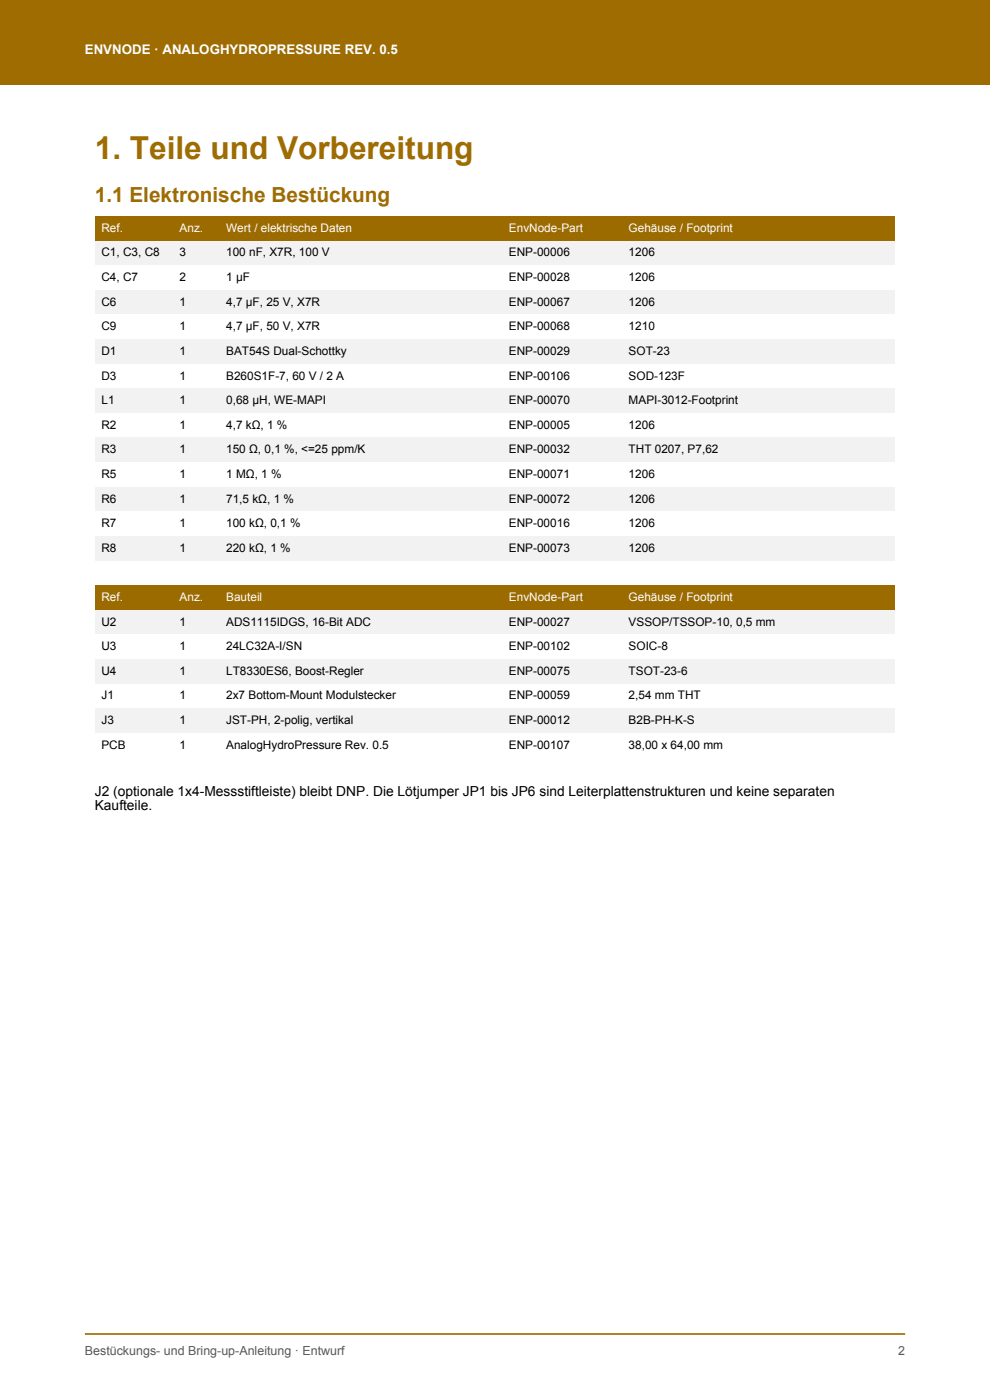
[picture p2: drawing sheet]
<svg xmlns="http://www.w3.org/2000/svg" width="210mm" height="297mm" viewBox="0 0 210 297" stroke-linecap="round" stroke-linejoin="round" font-family="sans-serif">
<defs><g id="words">
<text font-size="6.7" fill="#9e6c00" x="20.1" y="33.8">1. Teile und Vorbereitung</text>
<text font-size="4.4" fill="#9e6c00" x="20.1" y="42.8">1.1 Elektronische Bestückung</text>
<g font-size="2.9">
<text x="20.1" y="168.8">J2 (optionale 1x4­Messstiftleiste) bleibt DNP. Die Lötjumper JP1 bis JP6 sind Leiterplattenstrukturen und keine separaten</text>
<text x="20.1" y="171.8">Kaufteile.</text>
</g>
<text font-size="2.8" fill="#fff" x="18" y="11.5">ENVNODE · ANALOGHYDROPRESSURE REV. 0.5</text>
<g font-size="2.6" fill="#595959">
<text x="18" y="287.5">Bestückungs- und Bring-up-Anleitung · Entwurf</text>
<text x="190.5" y="287.5">2</text>
</g>
<g font-size="2.5" fill="#fff">
<text x="21.5" y="49.2">Ref.</text>
<text x="38.1" y="49.2">Anz.</text>
<text x="48" y="49.2">Wert / elektrische Daten</text>
<text x="107.9" y="49.2">EnvNode­Part</text>
<text x="133.3" y="49.2">Gehäuse / Footprint</text>
<text x="21.5" y="127.5">Ref.</text>
<text x="38.1" y="127.5">Anz.</text>
<text x="48" y="127.5">Bauteil</text>
<text x="107.9" y="127.5">EnvNode­Part</text>
<text x="133.3" y="127.5">Gehäuse / Footprint</text>
</g>
<g font-size="2.5">
<text x="21.5" y="54.4">C1, C3, C8</text>
<text x="21.5" y="59.6">C4, C7</text>
<text x="38.1" y="54.4">3</text>
<text x="38.1" y="59.6">2</text>
<text x="48" y="54.4">100 nF, X7R, 100 V</text>
<text x="48" y="59.6">1 µF</text>
<text x="107.9" y="54.4">ENP­00006</text>
<text x="107.9" y="59.6">ENP­00028</text>
<text x="133.3" y="54.4">1206</text>
<text x="133.3" y="59.6">1206</text>
<text x="21.5" y="64.9">C6</text>
<text x="38.1" y="64.9">1</text>
<text x="48" y="64.9">4,7 µF, 25 V, X7R</text>
<text x="107.9" y="64.9">ENP­00067</text>
<text x="133.3" y="64.9">1206</text>
<text x="21.5" y="70.1">C9</text>
<text x="38.1" y="70.1">1</text>
<text x="48" y="70.1">4,7 µF, 50 V, X7R</text>
<text x="107.9" y="70.1">ENP­00068</text>
<text x="133.3" y="70.1">1210</text>
<text x="21.5" y="75.3">D1</text>
<text x="38.1" y="75.3">1</text>
<text x="48" y="75.3">BAT54S Dual­Schottky</text>
<text x="107.9" y="75.3">ENP­00029</text>
<text x="133.3" y="75.3">SOT­23</text>
<text x="21.5" y="80.5">D3</text>
<text x="38.1" y="80.5">1</text>
<text x="48" y="80.5">B260S1F­7, 60 V / 2 A</text>
<text x="107.9" y="80.5">ENP­00106</text>
<text x="133.3" y="80.5">SOD­123F</text>
<text x="21.5" y="85.7">L1</text>
<text x="38.1" y="85.7">1</text>
<text x="48" y="85.7">0,68 µH, WE­MAPI</text>
<text x="107.9" y="85.7">ENP­00070</text>
<text x="133.3" y="85.7">MAPI­3012­Footprint</text>
<text x="21.5" y="91">R2</text>
<text x="38.1" y="91">1</text>
<text x="48" y="91">4,7 kΩ, 1 %</text>
<text x="107.9" y="91">ENP­00005</text>
<text x="133.3" y="91">1206</text>
<text x="21.5" y="96.2">R3</text>
<text x="21.5" y="101.4">R5</text>
<text x="38.1" y="96.2">1</text>
<text x="38.1" y="101.4">1</text>
<text x="48" y="96.2">150 Ω, 0,1 %, &lt;=25 ppm/K</text>
<text x="48" y="101.4">1 MΩ, 1 %</text>
<text x="107.9" y="96.2">ENP­00032</text>
<text x="107.9" y="101.4">ENP­00071</text>
<text x="133.3" y="96.2">THT 0207, P7,62</text>
<text x="133.3" y="101.4">1206</text>
<text x="21.5" y="106.6">R6</text>
<text x="38.1" y="106.6">1</text>
<text x="48" y="106.6">71,5 kΩ, 1 %</text>
<text x="107.9" y="106.6">ENP­00072</text>
<text x="133.3" y="106.6">1206</text>
<text x="21.5" y="111.8">R7</text>
<text x="38.1" y="111.8">1</text>
<text x="48" y="111.8">100 kΩ, 0,1 %</text>
<text x="107.9" y="111.8">ENP­00016</text>
<text x="133.3" y="111.8">1206</text>
<text x="21.5" y="117.1">R8</text>
<text x="38.1" y="117.1">1</text>
<text x="48" y="117.1">220 kΩ, 1 %</text>
<text x="107.9" y="117.1">ENP­00073</text>
<text x="133.3" y="117.1">1206</text>
<text x="21.5" y="132.7">U2</text>
<text x="21.5" y="137.9">U3</text>
<text x="38.1" y="132.7">1</text>
<text x="38.1" y="137.9">1</text>
<text x="48" y="132.7">ADS1115IDGS, 16­Bit ADC</text>
<text x="48" y="137.9">24LC32A­I/SN</text>
<text x="107.9" y="132.7">ENP­00027</text>
<text x="107.9" y="137.9">ENP­00102</text>
<text x="133.3" y="132.7">VSSOP/TSSOP­10, 0,5 mm</text>
<text x="133.3" y="137.9">SOIC­8</text>
<text x="21.5" y="143.2">U4</text>
<text x="38.1" y="143.2">1</text>
<text x="48" y="143.2">LT8330ES6, Boost­Regler</text>
<text x="107.9" y="143.2">ENP­00075</text>
<text x="133.3" y="143.2">TSOT­23­6</text>
<text x="21.5" y="148.4">J1</text>
<text x="38.1" y="148.4">1</text>
<text x="48" y="148.4">2x7 Bottom­Mount Modulstecker</text>
<text x="107.9" y="148.4">ENP­00059</text>
<text x="133.3" y="148.4">2,54 mm THT</text>
<text x="21.5" y="153.6">J3</text>
<text x="38.1" y="153.6">1</text>
<text x="48" y="153.6">JST­PH, 2­polig, vertikal</text>
<text x="107.9" y="153.6">ENP­00012</text>
<text x="133.3" y="153.6">B2B­PH­K­S</text>
<text x="21.5" y="158.8">PCB</text>
<text x="38.1" y="158.8">1</text>
<text x="48" y="158.8">AnalogHydroPressure Rev. 0.5</text>
<text x="107.9" y="158.8">ENP­00107</text>
<text x="133.3" y="158.8">38,00 x 64,00 mm</text>
</g>
</g></defs>
<path d="M0 0h210v18h-210z" fill-rule="evenodd" fill="#9e6c00"/>
<path d="M18 283h174" fill="none" stroke="#9e6c00" stroke-width=".35"/>
<path d="M19.8 45.5h170.3v145h-170.3z" fill="#fff" stroke="#fff" stroke-width=".35"/>
<path d="M20.1 45.9h169.7v5.2h-169.7z" fill="#9c6b00"/>
<path d="M20.1 51.1h169.7v5.2h-169.7z" fill="#f2f2f2"/>
<path d="M20.1 56.3h169.7v5.2h-169.7z" fill="#fff"/>
<path d="M20.1 61.5h169.7v5.2h-169.7z" fill="#f2f2f2"/>
<path d="M20.1 66.7h169.7v5.3h-169.7z" fill="#fff"/>
<path d="M20.1 72h169.7v5.2h-169.7z" fill="#f2f2f2"/>
<path d="M20.1 77.2h169.7v5.2h-169.7z" fill="#fff"/>
<path d="M20.1 82.4h169.7v5.2h-169.7z" fill="#f2f2f2"/>
<path d="M20.1 87.6h169.7v5.3h-169.7z" fill="#fff"/>
<path d="M20.1 92.9h169.7v5.2h-169.7z" fill="#f2f2f2"/>
<path d="M20.1 98.1h169.7v5.2h-169.7z" fill="#fff"/>
<path d="M20.1 103.3h169.7v5.2h-169.7z" fill="#f2f2f2"/>
<path d="M20.1 108.5h169.7v5.2h-169.7z" fill="#fff"/>
<path d="M20.1 113.7h169.7v5.3h-169.7z" fill="#f2f2f2"/>
<path d="M20.1 124.2h169.7v5.2h-169.7z" fill="#9c6b00"/>
<path d="M20.1 129.4h169.7v5.2h-169.7z" fill="#f2f2f2"/>
<path d="M20.1 134.6h169.7v5.2h-169.7z" fill="#fff"/>
<path d="M20.1 139.8h169.7v5.3h-169.7z" fill="#f2f2f2"/>
<path d="M20.1 145.1h169.7v5.2h-169.7z" fill="#fff"/>
<path d="M20.1 150.3h169.7v5.2h-169.7z" fill="#f2f2f2"/>
<path d="M20.1 155.5h169.7v5.2h-169.7z" fill="#fff"/>
<use href="#words"/>
</svg>
